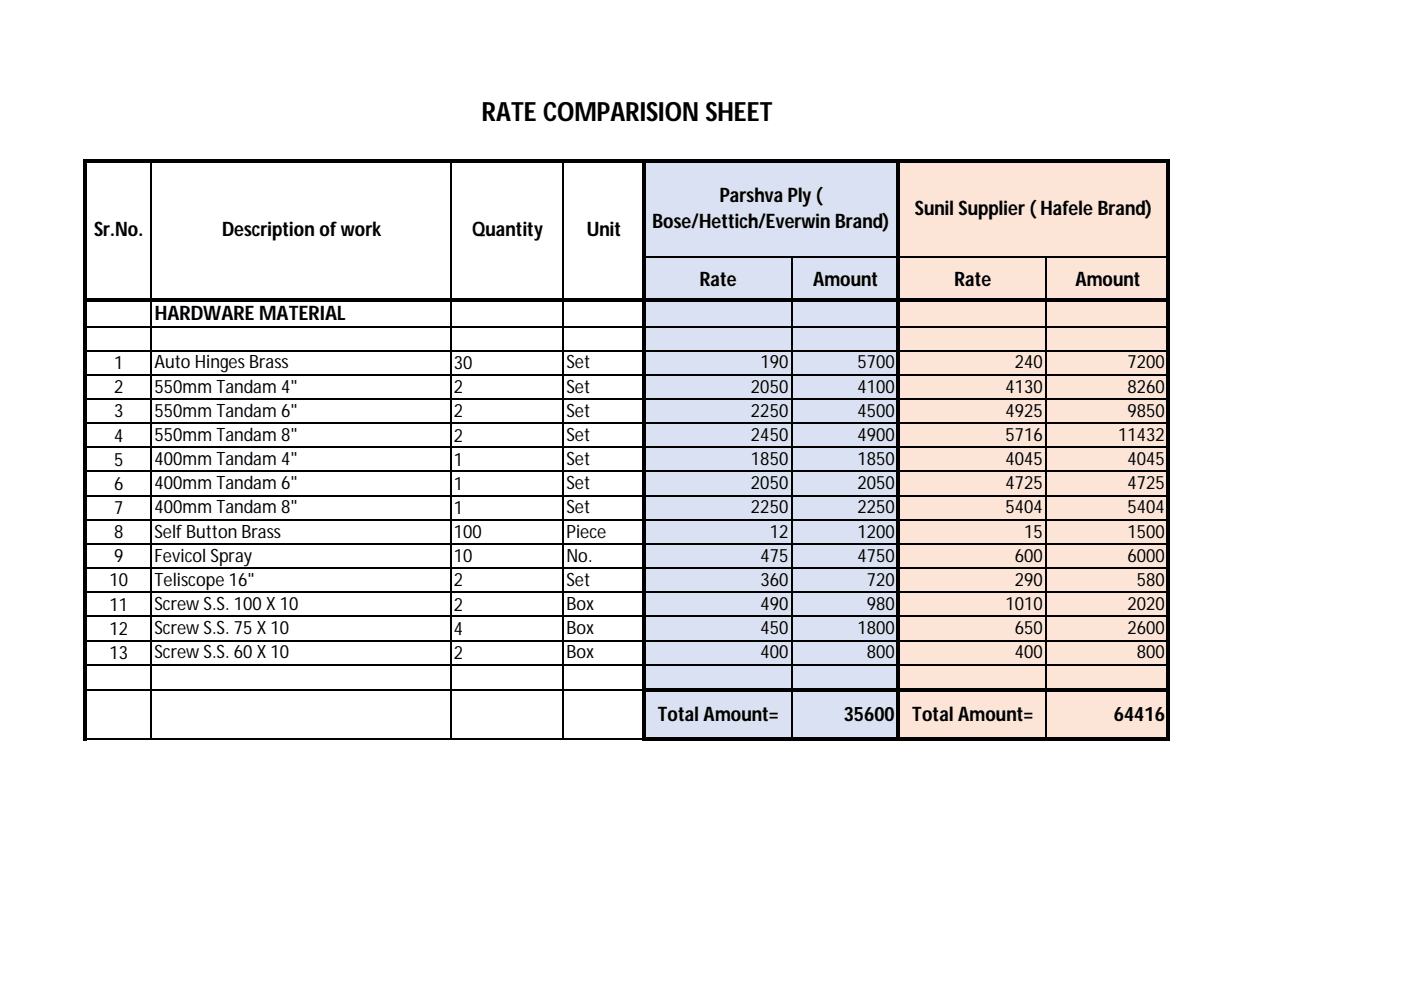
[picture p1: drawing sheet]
<svg xmlns="http://www.w3.org/2000/svg" width="297mm" height="210mm" viewBox="0 0 297 210" stroke-linecap="round" stroke-linejoin="round" font-family="sans-serif">
<defs><g id="words">
<text font-size="5.6" x="102.2" y="25.7">RATE COMPARISION SHEET</text>
<g font-size="4.2">
<text x="152.6" y="42.8">Parshva Ply (</text>
<text x="194" y="45.6">Sunil Supplier ( Hafele Brand)</text>
<text x="19.9" y="50.1">Sr.No.</text>
<text x="47.1" y="50.1">Description of work</text>
<text x="100.1" y="50.1">Quantity</text>
<text x="124.4" y="50.1">Unit</text>
<text x="138.3" y="48.3">Bose/Hettich/Everwin Brand)</text>
<text x="148.4" y="60.6">Rate</text>
<text x="172.4" y="60.6">Amount</text>
<text x="202.4" y="60.6">Rate</text>
<text x="228" y="60.6">Amount</text>
<text x="32.8" y="67.9">HARDWARE MATERIAL</text>
<text x="139.4" y="152.9">Total Amount=</text>
<text x="178.9" y="152.9">35600</text>
<text x="193.4" y="152.9">Total Amount=</text>
<text x="236.2" y="152.9">64416</text>
</g>
<g font-size="3.9">
<text x="24.2" y="78.2">1</text>
<text x="24.2" y="83.4">2</text>
<text x="32.8" y="78.1">Auto Hinges Brass</text>
<text x="32.8" y="83.2">550mm Tandam 4&quot;</text>
<text x="96.2" y="78.2">30</text>
<text x="96.2" y="83.4">2</text>
<text x="120.1" y="78.1">Set</text>
<text x="120.1" y="83.2">Set</text>
<text x="159.2" y="83.2">2050</text>
<text x="161.2" y="78.1">190</text>
<text x="181.8" y="78.1">5700</text>
<text x="181.8" y="83.2">4100</text>
<text x="213.2" y="83.2">4130</text>
<text x="215.2" y="78.1">240</text>
<text x="239.1" y="78.1">7200</text>
<text x="239.1" y="83.2">8260</text>
<text x="24.2" y="88.5">3</text>
<text x="32.8" y="88.4">550mm Tandam 6&quot;</text>
<text x="96.2" y="88.5">2</text>
<text x="120.1" y="88.4">Set</text>
<text x="159.2" y="88.4">2250</text>
<text x="181.8" y="88.4">4500</text>
<text x="213.2" y="88.4">4925</text>
<text x="239.1" y="88.4">9850</text>
<text x="24.2" y="93.6">4</text>
<text x="32.8" y="93.5">550mm Tandam 8&quot;</text>
<text x="96.2" y="93.6">2</text>
<text x="120.1" y="93.5">Set</text>
<text x="159.2" y="93.5">2450</text>
<text x="181.8" y="93.5">4900</text>
<text x="213.2" y="93.5">5716</text>
<text x="237.1" y="93.5">11432</text>
<text x="24.2" y="98.7">5</text>
<text x="32.8" y="98.6">400mm Tandam 4&quot;</text>
<text x="96.2" y="98.7">1</text>
<text x="120.1" y="98.6">Set</text>
<text x="159.2" y="98.6">1850</text>
<text x="181.8" y="98.6">1850</text>
<text x="213.2" y="98.6">4045</text>
<text x="239.1" y="98.6">4045</text>
<text x="24.2" y="103.9">6</text>
<text x="32.8" y="103.7">400mm Tandam 6&quot;</text>
<text x="96.2" y="103.9">1</text>
<text x="120.1" y="103.7">Set</text>
<text x="159.2" y="103.7">2050</text>
<text x="181.8" y="103.7">2050</text>
<text x="213.2" y="103.7">4725</text>
<text x="239.1" y="103.7">4725</text>
<text x="24.2" y="109">7</text>
<text x="32.8" y="108.9">400mm Tandam 8&quot;</text>
<text x="32.8" y="114">Self Button Brass</text>
<text x="96.2" y="109">1</text>
<text x="120.1" y="108.9">Set</text>
<text x="120.1" y="114">Piece</text>
<text x="159.2" y="108.9">2250</text>
<text x="163.2" y="114">12</text>
<text x="181.8" y="108.9">2250</text>
<text x="181.8" y="114">1200</text>
<text x="213.2" y="108.9">5404</text>
<text x="217.2" y="114">15</text>
<text x="239.1" y="108.9">5404</text>
<text x="239.1" y="114">1500</text>
<text x="24.2" y="114.1">8</text>
<text x="24.2" y="119.2">9</text>
<text x="32.8" y="119.1">Fevicol Spray</text>
<text x="96.2" y="114.1">100</text>
<text x="96.2" y="119.2">10</text>
<text x="120.1" y="119.1">No.</text>
<text x="161.2" y="119.1">475</text>
<text x="181.8" y="119.1">4750</text>
<text x="215.2" y="119.1">600</text>
<text x="239.1" y="119.1">6000</text>
<text x="23.2" y="124.3">10</text>
<text x="32.8" y="124.2">Teliscope 16&quot;</text>
<text x="96.2" y="124.3">2</text>
<text x="120.1" y="124.2">Set</text>
<text x="161.2" y="124.2">360</text>
<text x="183.8" y="124.2">720</text>
<text x="215.2" y="124.2">290</text>
<text x="241" y="124.2">580</text>
<text x="23.2" y="129.5">11</text>
<text x="32.8" y="129.3">Screw S.S. 100 X 10</text>
<text x="96.2" y="129.5">2</text>
<text x="120.1" y="129.3">Box</text>
<text x="161.2" y="129.3">490</text>
<text x="183.8" y="129.3">980</text>
<text x="213.2" y="129.3">1010</text>
<text x="239.1" y="129.3">2020</text>
<text x="23.2" y="134.6">12</text>
<text x="32.8" y="134.5">Screw S.S. 75 X 10</text>
<text x="96.2" y="134.6">4</text>
<text x="120.1" y="134.5">Box</text>
<text x="161.2" y="134.5">450</text>
<text x="181.8" y="134.5">1800</text>
<text x="215.2" y="134.5">650</text>
<text x="239.1" y="134.5">2600</text>
<text x="23.2" y="139.7">13</text>
<text x="32.8" y="139.6">Screw S.S. 60 X 10</text>
<text x="96.2" y="139.7">2</text>
<text x="120.1" y="139.6">Box</text>
<text x="161.2" y="139.6">400</text>
<text x="183.8" y="139.6">800</text>
<text x="215.2" y="139.6">400</text>
<text x="241" y="139.6">800</text>
</g>
</g></defs>
<path d="M136.4 34.1h54.1v122.7h-54.1z" fill="#d9e1f2"/>
<path d="M190.4 34.1h57.3v122.7h-57.3z" fill="#fce4d6"/>
<g fill="none" stroke="#000" stroke-width=".34">
<path d="M32.1 34.4v28.9M95.5 34.4v28.9M119.4 34.4v28.9M136.8 54.5h53.3M167.9 54.7v8.6M190.8 54.5h56.6M221.8 54.7v8.6M18.3 69.2h117.8M18.3 74.4h117.8M18.3 79.5h117.8M32.1 64v92.9M95.5 64v92.9"/>
<path d="M119.4 64v92.9M136.8 69.2h53.3M136.8 74.4h53.3M136.8 79.5h53.3M167.9 64v81.9M190.8 69.2h56.6M190.8 74.4h56.6M190.8 79.5h56.6M221.8 64v81.9M18.3 84.6h117.8M18.3 89.7h117.8M18.3 94.8h117.8"/>
<path d="M18.3 100h117.8M136.8 84.6h53.3M136.8 89.7h53.3M136.8 94.8h53.3M136.8 100h53.3M190.8 84.6h56.6M190.8 89.7h56.6M190.8 94.8h56.6M190.8 100h56.6M18.3 105.1h117.8M18.3 110.2h117.8M18.3 115.3h117.8"/>
<path d="M136.8 105.1h53.3M136.8 110.2h53.3M136.8 115.3h53.3M190.8 105.1h56.6M190.8 110.2h56.6M190.8 115.3h56.6M18.3 120.5h117.8M18.3 125.6h117.8M18.3 130.7h117.8M18.3 135.8h117.8M136.8 120.5h53.3M136.8 125.6h53.3"/>
<path d="M136.8 130.7h53.3M136.8 135.8h53.3M190.8 120.5h56.6M190.8 125.6h56.6M190.8 130.7h56.6M190.8 135.8h56.6M18.3 140.9h117.8M18.3 146.3h117.8M18.3 156.7h117.8M136.8 140.9h53.3M167.9 146.6v9.8M190.8 140.9h56.6"/>
<path d="M221.8 146.6v9.8"/>
</g>
<path d="M18.3 33.7h229.7v.7h-229.7zM18.3 63.3h229.7v.7h-229.7zM17.6 33.7h.7v123.2h-.7zM136.1 34.4h.7v122.7h-.7zM136.8 145.9h111.2v.7h-111.2zM136.8 156.4h111.2v.7h-111.2zM190.1 34.4h.7v122.7h-.7zM247.4 34.4h.6v122.7h-.6z" fill="#000"/>
<use href="#words"/>
</svg>
